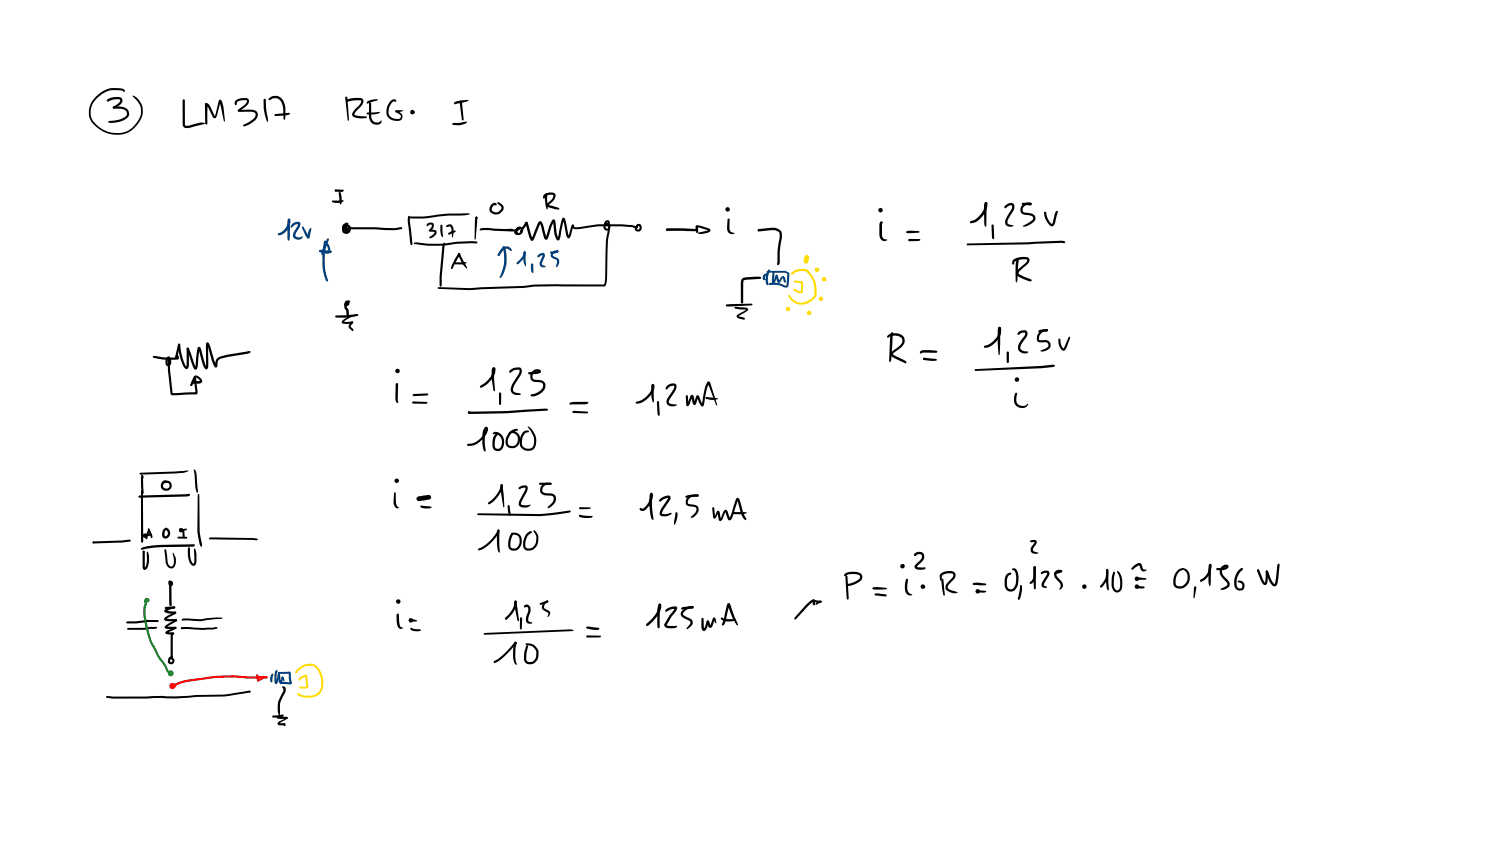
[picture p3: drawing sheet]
<svg xmlns="http://www.w3.org/2000/svg" width="449mm" height="254mm" viewBox="0 0 449 254" stroke-linecap="round" stroke-linejoin="round" font-family="sans-serif">
<g fill="#000">
<path d="M32.1 29.9a4 4 0 0 1 4.4-.4l.1 .1a1.57 1.57 0 0 1-1 2.2l-1.4 .7a.53 .53 0 0 1-.2-.6 .53 .53 0 0 1 .6-.3 2.22 2.22 0 0 0 1.5-1.4l-.3-.4a5.3 5.3 0 0 0-3.3 .6h-.4zM33.9 32l1.8-.1a2.41 2.41 0 0 1 3 2.5l-.2 .6a6.4 6.4 0 0 1-6 1.7v-.3a9 9 0 0 0 5.3-1.5 1.38 1.38 0 0 0 0-1.6 1.38 1.38 0 0 0-1.4-.6l-2.3-.1-.3-.4zM33.8 32.1l.4-.2 .3 .4-.3 .3zM28.8 28.9a7.7 7.7 0 0 1 8.2-2.2l.4 .4-.1 .5-1.1-.5a8 8 0 0 0-8.3 3.8 5.2 5.2 0 0 0 2.2 7.4 7.7 7.7 0 0 0 9.9-.4 5.6 5.6 0 0 0 2.1-6.1l-.9-1.5-1.5-1.5 .2-.2a5.4 5.4 0 0 1 1.2 8.9l-.7 .8a8.6 8.6 0 0 1-11.9-.6 5.8 5.8 0 0 1 .3-8.8zM54.9 29.9l.2-.1 .3 .3 .2 7.5a1.87 1.87 0 0 0 1.8-.1 5.3 5.3 0 0 1 4-.6v.3l-3.7 .9a2.11 2.11 0 0 1-2.7-.1l-.2-.8zM61.9 31l.5 .1 .5 .5 1.6 3.3-.2 .1 1.3-4.8a.45 .45 0 0 1 .5-.3 .45 .45 0 0 1 .4 .4l.5 1.7 .5 4.3-.3 .2-.1-.4-1.3-5.6 .4-.1-1.2 4.5a.57 .57 0 0 1-.5 .6 .57 .57 0 0 1-.7-.4l-1.8-3.5 .3-.2-.2 5.6-.4 .2v-5.4zM61.7 36.8h.3l.1 .4-.4 .1zM61.6 30.9l.2-.1 .3 .4 .1 5.7-.3 .4-.3-.5zM70.7 30.2a3.5 3.5 0 0 1 3.9-.4 2.1 2.1 0 0 1-1.4 2.5l-1.6 1.2-.2-.1v-.5l1.4-1a1.81 1.81 0 0 0 1.3-1.6l-.1-.2a2.91 2.91 0 0 0-3 .7l.1 .4-.4 .3a.86 .86 0 0 1 0-1.3zM71.4 33l3.7-.1a1.79 1.79 0 0 1 2.2 1.1 1.79 1.79 0 0 1-.9 2.2 6.5 6.5 0 0 1-3.3 1.7l-.3-.2 .2-.2 3.2-2 .4-.8v-.7a1.38 1.38 0 0 0-1.5-.5h-3.2a.4 .4 0 0 1-.5-.1 .4 .4 0 0 1 0-.4zM79.2 29.7l.2-.1 .3 .3 .1 2.8 .6 3.4-.1 .5-.5-1.1-.6-2.3zM80.7 29.5l.6-.4a2.87 2.87 0 0 1 4.2 2.6l.1 3.6-.3 .7-.3-.3-.1-3.2a2.74 2.74 0 0 0-2.3-3.1l-.7 .1-1.1 .6-.3-.4z"/>
<path d="M82.4 34.3l4.3-.5 .3 .3-.3 .3-.9 .2-3.2 .2-.2-.1zM104 29.9a8.3 8.3 0 0 1 4.6-.4 1.43 1.43 0 0 1-.2 2.3l-1.7 1.8-.4 .8 1 .3 2.6 .2 .2 .3-.2 .2-1.9 .1-1.6-.3a1.09 1.09 0 0 1-.8-1 1.09 1.09 0 0 1 .6-1l1.1-1.2a1.96 1.96 0 0 0 1-1.8l-2.1-.1-2.1 .5-.3-.4zM103.6 29.1l.3-.1 .3 .3 .5 6.7-.2 .3-.2-.3zM110.2 30.4l1.7-.6 1.3-.1 .2 .2-2.7 1a.33 .33 0 0 1-.5 .1 .33 .33 0 0 1-.1-.4zM110 33.8l3.8-.3 .2 .2-.6 .4-1.3 .2h-1.9l-.2-.1zM110.8 30.8l.2-.1 .3 .3 .1 3.9a1.68 1.68 0 0 0 1 1.7 1.68 1.68 0 0 0 2-.5 1.11 1.11 0 0 1-.4 1.1 1.11 1.11 0 0 1-1.1 .2 2.35 2.35 0 0 1-2.2-2.5zM117.1 30.3a1.19 1.19 0 0 1 1.7-.3v.5l-.7-.1a3.4 3.4 0 0 0-1 4.6 2.4 2.4 0 0 0 3 .4l.1-.8-1-.7a.45 .45 0 0 1-.5-.2 .45 .45 0 0 1 .2-.6l1.4 .9a1.4 1.4 0 0 1 .2 1.8 1.4 1.4 0 0 1-1.8 .4 2.89 2.89 0 0 1-2.5-4.3zM118.6 33.3l.3-.2 .3 .4-.3 .2zM118.7 33.1l2.2 .1-2 .5-.3-.3zM135.7 37l2.1-.2 2-.4 .3 .3-.9 .5-1.5 .4-1.8-.1-.3-.3zM136.3 30.7l2.6-.6 1.4-.1 .2 .1-1.5 .6-1.7 .3a.8 .8 0 0 1-1.2 0zM137.9 30.2l.5 .1 .2 .5 .5 5.1-.3 .2-.3-.2z"/>
<path d="M100.5 56.9l.5 .1-.1 .4-.4-.1zM100.5 56.9l2.3-.1 .3 .4-.5 .3h-1.6l-.5-.1zM101.7 57.7l.4-.1 .3 1.3 .1 1.5-.3 1-.4-1zM163.2 58.4a2.62 2.62 0 0 1 3.4-.1 2.97 2.97 0 0 1-1.8 3l-.5 .4v-.4l3.3 1 .1 .5-1.1-.1-2.6-.8-.3-.5 .7-.6a2.33 2.33 0 0 0 1.6-2.3l-1.8 .1-.6 .3-.4 .7-.3-.3zM163.6 58.1h.5v.3l.2 3.9-.2 .5-.3-.5a9.6 9.6 0 0 1-.2-4.2zM99.6 60.2l3.4-.1a1.19 1.19 0 0 1-1.6 .8l-1.6-.2-.2-.2zM103 67.3l.5-.1 .5 .6-.3 .5-.5-.5h.3l-.1 .9 .1-.3-.5 .1-.3-.4 .4-.4a.83 .83 0 0 1 1.1 .9 .83 .83 0 0 1-1.1 .8 .83 .83 0 0 1-.5-1.3zM103.2 67.2a.69 .69 0 0 1 .7-.5 .69 .69 0 0 1 .6 .6l-.2 .3-.3-.2a1.67 1.67 0 0 0-.7 1.8l.7 .3 .5-.3 .1-1-.5-.1-.2 .7 .8 .1a.7 .7 0 0 1-.5 .7 .7 .7 0 0 1-.8-.3 1.12 1.12 0 0 1 .1-1.6 1.12 1.12 0 0 1 1.5 0 1.12 1.12 0 0 1 .2 1.5l-.8 .8-1 .1a1.18 1.18 0 0 1-.7-1.7zM104.3 68.3l8.3-.2 5.7 .3 1.8-.3 .6 .3-.3 .3-2.1 .3-5.7-.2h-8.1l-.3-.3zM104.3 68.3h.4l.1 .4h-.5zM122.7 65.1l4.7-.2 7-.9h6.3l.2 .2a8.8 8.8 0 0 1-4.7 .4h-1.8l-7.6 .9h-3.9zM122.5 64.8h.4l.1 .2v1.7l.8 6.5-.3 .3-.5-.6-.7-6.1z"/>
<path d="M124.2 72.8l.9-.1 3.2 .4h4.4l4.2-.6 4.6-.2 1.4 .1 .3 .3-.3 .3-6 .1-5.1 .6h-3.7l-3.8-.5zM128.2 67.1l.1-.1a1.05 1.05 0 0 1 1.4-.2 1.05 1.05 0 0 1 .4 1.3l-1 1.2-.1-.4h1a.81 .81 0 0 1 .9 .4 .81 .81 0 0 1-.1 .9l-.5 .6a1.18 1.18 0 0 1-1.5 .6l.1-.4 1.4-1.1 .1-.3-.4-.1a1.02 1.02 0 0 1-1.4-.3l.1-.3a1.37 1.37 0 0 0 .8-1.5h-.8l-.5 .4-.3-.2zM132.2 67.4h.2l.3 .3 .2 3.3a.67 .67 0 0 1-.7-.9zM132.9 73l.3-.2 .3 .3-1 10.4a3.2 3.2 0 0 1-.3 2.5 3.7 3.7 0 0 1-.3-2.8l.7-9zM134 67.6l.4-.2a1.28 1.28 0 0 1 1.4 .3 1.28 1.28 0 0 1 .2 1.3v1.5l-.3 .7-.5-3-.3-.3-1.1 .1zM134.5 69.9l1.9-.8 .3 .3-2 1-.3-.3zM136.4 78.8l3.5-.1-.4 .4-.8 .2h-2.1l-.2-.1zM137.4 76.1l.2-.2 .3 .3-.3 .4-.3-.2zM137.5 76h.4l-.1 .5-.4-.1zM137.5 76l.2-.1 .3 .3 2.1 4-.1 .3-1.4-1.6-.8-1.7zM137.5 76h.5l.1 .3-2.3 4.2-.4 .2-.1-.2 .2-1zM142.7 65h.3l.2 .5h-.5z"/>
<path d="M142.8 65h.3l-.1 .6-.3-.1zM142.6 65.1l.3-.1 .3 .3-.5 6.3-.2 .3-.2-.3zM144.1 68.5l2-.1 8.4 .5 .8-.3 .3-.3a.54 .54 0 0 1 .2 .7 .54 .54 0 0 1-.7 .2l-1.9 .2-6.7-.4-2.4 .1-.3-.3zM147.5 61.2a.76 .76 0 0 1 .8-.4 .76 .76 0 0 1 .6 .8l-.6-.2-.4 .4-.4 .7v.6l.8 .5h.9l1.1-.8 .1-.7-1.3-1.2 .4-.3 1.1 .8 .5 .7-.2 .9-.8 .9a1.86 1.86 0 0 1-2.5 .2 1.86 1.86 0 0 1-.5-2.4zM150.1 68.9l3.3-.3 .7 .4-.2 .2zM155 68.3l.9-.4 .8 .5a1.38 1.38 0 0 1-.6 1.9 1.38 1.38 0 0 1-1.9-.7v-.2a1.17 1.17 0 0 1 1.7-.9v.3h-.5l.2 .1-.5 .3-.2 .4 .7 .2 .6-.4v-.7l-.6-.1-.4 .8 .2 .4a.64 .64 0 0 1-.8-.3 .64 .64 0 0 1 .1-.8zM157.6 66.6h.6v.5l-1.7 2.6a.52 .52 0 0 1-.5-.4 .52 .52 0 0 1 .2-.6zM157.7 66.6h.4l.3 .3 1.4 4.7h-.4l2-4.7a.73 .73 0 0 1 .8-.6 .73 .73 0 0 1 .6 .9l1.1 4-.2 .1 1.6-4.7a.65 .65 0 0 1 .4-.7 .65 .65 0 0 1 .8 .2l.4 3.7 .6 1.7h-.3l1.3-5.5a.54 .54 0 0 1 .2-.6 .54 .54 0 0 1 .6 0l1.4 5.5h-.3l1.1-3.3 .3-.3 .3 .4-1 3.1a.61 .61 0 0 1-.6 .7 .61 .61 0 0 1-.6-.7l-1.1-5 .5-.1-1.4 5.9a.66 .66 0 0 1-.8 .4 .66 .66 0 0 1-.5-.8l-.3-1.3-.5-3.6 .4 .1-.7 1.5-1.2 3.6a.6 .6 0 0 1-.6 .4 .6 .6 0 0 1-.5-.6l-1.3-4.3h.2l-2 4.8-.3 .4-.5-.1-.7-1.6-1-3.6zM171.6 67.4h.3l.2 .5-.4 .1zM171.6 67.4a.57 .57 0 0 1 .7 .7h1.5l6.4-.8 9.2 .2 1.7 .3 .3 .3-.5 .3-4.2-.5h-7.1l-7 .8-.8-.2zM181.6 66.3a.82 .82 0 0 1 1.3 .5 .82 .82 0 0 1-1 .9l-.1-.2 .4-.3 .1-.6-.6 .9 .1 1 .6-.1 .1-.6-.2-.2a.36 .36 0 0 1-.6-.4 .36 .36 0 0 1 .6-.2 1.12 1.12 0 0 1 .8 1.4 1.12 1.12 0 0 1-1.4 .7 1.12 1.12 0 0 1-.7-1.4zM181.9 67.2l.4 .1v.4l-.5-.1z"/>
<path d="M191 67.3l.4-.2a1.1 1.1 0 0 1 1.2 1 1.1 1.1 0 0 1-.9 1.2 1.1 1.1 0 0 1-1.3-.7l.7-.8 .3 .3-.4 .6 .5 .1 .3-.2-.1-.7h-1zM199.9 68.6l.6 .1-.1 .5-.5-.1zM199.9 68.7l1.2-.3 3.8 .1 4.2 .2-.1 .2-.3-1 .3-.2 .3 .2 .2 1.1-.4 .4-8.9-.1-.3-.1zM208.8 67.7l1-.1 2.6 .8a.67 .67 0 0 1 .7 .7 .67 .67 0 0 1-.7 .7l-2.8 .4-.2-.2 .2-.3 2.9-.7 .1 .2-3.4-1 .1-.2 .1 1.6-.3 .2-.3-.2zM208.8 67.7h.4l.1 .3v1.8a.65 .65 0 0 1-.6-1zM218.3 65.6h.5l.1 .2 .1 3.4 .3 .4 1.1 .4a1.56 1.56 0 0 1-1.8-.1 1.56 1.56 0 0 1-.5-1.7zM131.4 86.2l9.3 .2 16.1-.6 3.5-.5h20.9l.3-1.9 .3-11.1 .6-4.9-.1 .3a.36 .36 0 0 1-.4-.5 .36 .36 0 0 1 .5-.2l.5 .3 .1 1.1-.6 3.9-.3 10.3a4.4 4.4 0 0 1-.6 3.2l-21.2 .1-3.5 .5-16.2 .6-9-.4-.3-.1z"/>
<circle cx="104.5" cy="68.5" r=".29"/>
<circle cx="157.9" cy="66.9" r=".36"/>
<circle cx="200.2" cy="68.9" r=".4"/>
</g>
<g fill="#000">
<path d="M123.5 33.3l.3-.1 .6 .4-.7 .3-.3-.3z" fill-rule="evenodd"/>
<path d="M103.6 68.6l.2 .2-.2 .2-.1-.2z" fill-rule="evenodd"/>
<path d="M103.6 68.6v.4l-.2-.2z" fill-rule="evenodd"/>
<path d="M103.4 68.8l.2-.2 .3 .2-.3 .2z" fill-rule="evenodd"/>
<path d="M218 62.9l.3-.2 .4 .2-.4 .4z" fill-rule="evenodd"/>
<circle cx="123.7" cy="33.6" r=".71"/>
<circle cx="123.7" cy="33.6" r=".32"/>
<circle cx="103.7" cy="68.7" r=".71"/>
<circle cx="218.3" cy="62.8" r=".71"/>
<circle cx="218.3" cy="62.9" r=".37"/>
</g>
<g fill="#004080">
<path d="M151 74.2l.2-.1a2.98 2.98 0 0 1 .7 2.6 8.8 8.8 0 0 1-1.8 6.7l-.3-.2 .1-.3a11.4 11.4 0 0 0 .9-8.5z"/>
<path d="M150.3 74.7a1.79 1.79 0 0 1 3.1 0l.2 .3-.3 .3-1.2-.7a2.1 2.1 0 0 0-1.9 1.4l-.4 .7h-.5l.1-.5z"/>
<path d="M150.9 73.9h.5v.4l-1.6 2.4h-.5v-.4z"/>
<path d="M157.1 75.4h.5l.1 .3v4.2a4.4 4.4 0 0 1-.7-3.9z"/>
<path d="M157.1 75.4a.6 .6 0 0 1 .7 .4 .6 .6 0 0 1-.2 .7l-1.3 1.9-.8 .8h-.5v-.5l.8-.7a2.85 2.85 0 0 0 1.2-2.3z"/>
<path d="M159.3 79.1l.3-.1 .4 .3-.1 2.5a.77 .77 0 0 1-.6-1.2z"/>
<path d="M161.2 76.6l.4-.3a1 1 0 0 1 1-.5 1 1 0 0 1 .9 .7l-1 2.4 .2 .6 1 .4-.6 .3-.8-.2-.5-.8 1-2.7-1.3 .7-.4-.3z"/>
<path d="M165.7 75.6l.9-.5a.52 .52 0 0 1 .6-.1 .52 .52 0 0 1 .2 .6l-1 .2-.6 .7 .3 .3 .9 .5a1.37 1.37 0 0 1 .6 1.9l-.6 1-.3-.3 .3-1.8-.9-.5a1.09 1.09 0 0 1-.9-.9 1.09 1.09 0 0 1 .5-1.1z"/>
<path d="M165.1 75.5l2.1-.5 .3 .4-.4 .4-1.1 .2h-.9z"/>
<circle cx="167.2" cy="75.4" r=".32"/>
</g>
<g fill="#000">
<path d="M264 66.6l.5-.2 .3 .3-.3 .4 .1-.1v3.5l.2 .8 .6 .4a.38 .38 0 0 1 .4 0 .38 .38 0 0 1 .2 .4 1.55 1.55 0 0 1-1.6-.1 1.55 1.55 0 0 1-.6-1.6v-2.8zM271.9 69.4l1.3-.2 2.4 .1 .2 .2-.2 .3-3.5 .1-.2-.1zM272.5 71.8l3.3-.1 .3 .2-.7 .4-2.7 .1-.2-.2zM290 73.1l18.4-.4 9.9-.5a.88 .88 0 0 1 1.1 .6l-11 .5-18.2 .3-.2-.1zM295.5 60.7l.4-.1a3.4 3.4 0 0 1-.8 3.7l-1.4 1.6a3.8 3.8 0 0 1-2.4 1.1l-.3-.1v-.5l.9-.3a6 6 0 0 0 3.5-5l.2 .2zM295.4 60.7l.4-.1 .3 .4-.3 .3 .2-.1-.1 6.5-.3 .3-.4-.9-.1-4 .1-1.8zM297.5 67.4l.2-.1 .4 .3 .1 3.8-.3 .3-.4-.6zM301.5 61.7a1.65 1.65 0 0 1 2.7-.3v1.3l-1.7 2.9-.3 1 .2 .6 1.6 .5a1.86 1.86 0 0 1-2.1-.1 1.83 1.83 0 0 1 0-2.3l1.6-2.6 .1-.7a.47 .47 0 0 0-.3-.5 .47 .47 0 0 0-.6 .2l-.5 .3a.48 .48 0 0 1-.5 .3 .48 .48 0 0 1-.4-.3zM303.9 77.9a4.7 4.7 0 0 1 4.8-.4 1.36 1.36 0 0 1-.5 1.7l-2.4 2.1-.3 .7 1.6 .9 2.3 1v.4l-.3 .1a8.6 8.6 0 0 1-3.8-1.6 1.29 1.29 0 0 1 .1-2l2.4-2 .3-.9a4.5 4.5 0 0 0-3.9 .8l-.1 .6h-.4l-.1-.8zM305 77.8h.5l.1 .2-.3 3.3a6.1 6.1 0 0 1-.3 3.3h-.3v-.4l-.1-3.5zM306.6 60.9h2.5l-.2 .2 .1 .3a1.54 1.54 0 0 0-1.8 .4 1.54 1.54 0 0 0-.2 1.8l2.1 .4a1.48 1.48 0 0 1 1.4 .9 1.48 1.48 0 0 1-.4 1.6 4 4 0 0 1-3.2 1.5l-.1-.3 .7-.3a4.5 4.5 0 0 0 2.3-1.7l.1-.4-.3-.5-1.7-.3a1.77 1.77 0 0 1-1.9-1.5 1.77 1.77 0 0 1 1.3-2 1.37 1.37 0 0 1 2.2 .3l-.4 .3-2.3-.2-.3-.3zM313.2 63.5h.5l.2 1.1a4.6 4.6 0 0 0 1.6 2.6l1-3.3 .5-.7a.84 .84 0 0 1 0 1.3l-.5 2.1a1.06 1.06 0 0 1-.7 1.2 1.06 1.06 0 0 1-1.3-.6l-1.1-2z"/>
<path d="M299.5 98.1l.3-.1 .4 .4-.2 .3 .1-.1-.2 7.7-.2 .2-.2-.2-.2-3.2v-3.7zM305.5 99.6a1.61 1.61 0 0 1 2.7 .1l-.2 1.1-1.7 2.5-.2 .9a1.23 1.23 0 0 0 1.6 1.2l.7 .1a1.3 1.3 0 0 1-1.9 .3 1.82 1.82 0 0 1-.8-2.9l1.6-2.3 .2-.6-.1-.3-.9 .1-1 .6-.3-.3zM311.6 99.1l2.4-.4 .3 .4-.3 .3-2 .2 .1-.2-.3 .4-.4-.4zM311.8 99.6l1.1-.8a1.09 1.09 0 0 1 1.4 .2l-.3 .4-1.2 .2a1.67 1.67 0 0 0-.9 2.4h1.8a1.52 1.52 0 0 1 1.4 1 1.52 1.52 0 0 1-.5 1.7 2.24 2.24 0 0 1-2.5 .5l1.8-.8 .6-.7-.1-.5-.3-.4-1.5-.2a1.29 1.29 0 0 1-1.5-.4 1.29 1.29 0 0 1 0-1.5zM45.9 106.8l3.9 .4h3.4l-.2 .2v-.4l.2 .1-.3 .2-.3-.3 .4-.5a.67 .67 0 0 1 .7 .6 .67 .67 0 0 1-.6 .7h-4.3l-2.7-.5-.3-.3zM50.1 107.1l.1-.1a.42 .42 0 0 1 .5-.1 .42 .42 0 0 1 .2 .5l-.4 .1-.2 .6 .1 1.1 .3-.2v-.8l-.5-.6 .4-.3a1.3 1.3 0 0 1 .8 1.4 1.3 1.3 0 0 1-1.2 1.1 1.87 1.87 0 0 1-.1-2.7zM50.3 107.3a.49 .49 0 0 1 .6 .2 .49 .49 0 0 1 0 .5l.1 3.1 .8 6.9-.1-.1 7.2-.3-.3 .2-.4-4.4 .3-.3 .4 .6 .4 3.7-.2 .8-5.9 .3-1.9-.1-.9-7.3zM53.5 103.2l.2-.2 .4 .4-.9 3.7-.3 .2-.3-.4zM53.5 103.1l.5 .2a12.9 12.9 0 0 0 2 6.7l-.2 .1 .2-5.5 .3-.3 .4 .3v4.6a1.01 1.01 0 0 1-1 1.4 5.1 5.1 0 0 1-1.7-3.4l-.4-2zM56.1 104.3l.5 .1-.1 .5-.4-.1zM56.1 104.4l.5-.1 .2 .5 2 5.5h-.3l.7-5.6a.59 .59 0 0 1 .6-.7 .59 .59 0 0 1 .5 .8l1.2 4.2 .5 1.1h-.3l.1-6.6 .2-.7h.5v6.7a.73 .73 0 0 1-.1 1 .73 .73 0 0 1-1 0l-.6-1.3-1.3-4.6h.4l-.6 5.4a.71 .71 0 0 1-.7 .9 .71 .71 0 0 1-.7-.9l-1.9-5.4zM58.2 112.8l.9-.1 1.1 .7a.8 .8 0 0 1 .4 .9 .8 .8 0 0 1-.8 .6h-2.3v-.2l.3-.3 2.2-.2-.5-.6-.8-.4-1.1 2.4-.4 .1-.1-.3z"/>
<path d="M57.5 114.5l3-.5a.64 .64 0 0 1 0 .8 .64 .64 0 0 1-.7 .2h-2l-.3-.1zM58.2 113.2l.3-.1 .3 .3-.5 .9a1.5 1.5 0 0 1-1.1 1.4v-.6zM62 102.8l.6 .1 .5 1.1 1.1 3.9 .7 1.7-.4 .1 .3-1.8 1-.9 2.4-.6 6.9-1.1-.2 .6-.9 .2-5.6 .9-2.3 .6-.7 .7-.2 1.3a.51 .51 0 0 1-.4 .6 .51 .51 0 0 1-.6-.4l-2.3-6.8zM118.7 115.2l.4-.3 .3 .5-.1 4.2 .2 1.1-.2 .2-.5-.4-.2-.9zM123.9 118.2l4.3-.2 .3 .3-.3 .3-4.1 .2-.2-.1zM147.8 110.3l.5-.2a2.29 2.29 0 0 1-.3 2.8l-2 2.4-1.6 1-.4-.1 .1-.5 1.1-.7a5.3 5.3 0 0 0 2.7-4.4l.4 .2-.1 2.7 .3 3.6-.2 .3-.3-.2-.5-3.6v-2.7zM149.8 117.8h.4l.1 .2v3.1l-.3 .4-.3-.4zM152.9 111.1a3 3 0 0 1 3.4-.6l.2 .8-.1 .8-2 3.2a1.8 1.8 0 0 0-.4 2l.4 .3 1.6 .3 .2 .3-.1 .2-1.1 .1a1.85 1.85 0 0 1-1.7-1.1 1.85 1.85 0 0 1 .3-2l2.1-3.5v-1a2.93 2.93 0 0 0-2.3 .7l-.4 .2a.41 .41 0 0 1-.3-.3 .41 .41 0 0 1 .2-.4zM158.5 111.7l3.2-.5-.1 .3-.2-.1a1.34 1.34 0 0 0-1.6 .8 1.34 1.34 0 0 0 .7 1.7l2.4 .4a1.86 1.86 0 0 1 .1 2.9 4.7 4.7 0 0 1-3.6 1.6h-.2v-.5a3.7 3.7 0 0 0 3.7-2.7l-.5-.8-1.5-.2a1.93 1.93 0 0 1-1.9-2.1 1.93 1.93 0 0 1 2.1-1.8 .72 .72 0 0 1 1.1 .5 .72 .72 0 0 1-.8 .9l-2.7 .2-.2-.1zM195.6 115.2h.5l.1 .3-.2 .3 .1-.1v4.9h-.3a8.9 8.9 0 0 1-.4-4.8zM200.1 115.7a1.71 1.71 0 0 1 2.8-.1l-.2 1.2-2.1 3.7 .1 .3 .4 .3 2 .3-.8 .4-.9 .1a1.47 1.47 0 0 1-1.4-.9 1.47 1.47 0 0 1 .3-1.6l1.7-2.7 .2-.9-.2-.1-.9 .1-1.2 1-.3-.4zM205.8 118.6l.2-.1 .3 .3 .2 2.6-.4-.2 1.2-2.7a.53 .53 0 0 1 .6 0 .53 .53 0 0 1 .2 .6l.4 1.8h-.3l.6-2 .4-.4 .5 .3 1.1 2.5-.3 .1 1-5.2 .6-1.6 .7-.2 2.3 7.1h-.3l-2.5-6.5h.4l-.8 2.3-.8 4.1a.6 .6 0 0 1-.6 .5 .6 .6 0 0 1-.5-.7l-.9-2.1h.3l-.5 1.6a.58 .58 0 0 1-.5 .8 .58 .58 0 0 1-.6-.6l-.4-1.9 .3 .1-1 2.4a.44 .44 0 0 1-.4 .3 .44 .44 0 0 1-.5-.4z"/>
<path d="M211.7 119.1l2.6 .2 1.1 .3a5.2 5.2 0 0 1-3.5 0l-.3-.3zM266.2 100.7l.4-.3a3.4 3.4 0 0 1 4.7 1.1 2.97 2.97 0 0 1-1.9 3.4l-1.5 1-.1 .4 3.5 1.7 .5 .4v.5h-.4l-3.8-1.9a.98 .98 0 0 1-.1-1.6l1.9-1.3a1.89 1.89 0 0 0 1-2.7 3.5 3.5 0 0 0-3.4-.5l-.6 .4-.3-.3zM267.4 99.7h.4l.2 .3-.6 7.7-.5 .9-.2-.8 .3-6.4zM276.1 105.3l.8-.3h1.7l2.3 .2 .3 .3-.3 .3-4.4-.1-.3 .4-.3-.3zM277 107.4l3.7 .2 .3 .3-.3 .3h-.6l-2.8-.2-.3-.2zM277 107.4h.5v.4l-.5 .1zM292.4 110.8l23.7-1.4 .3 .3-.3 .3-3.8 .4-19.7 .8zM299.5 98.1h.5a4 4 0 0 1-1.7 4.8l-2.1 1.3h-1v-.5a5 5 0 0 0 4.3-5.1zM302 105.5l.3-.1 .3 .3v2.9l-.3 .3-.3-.5zM304.5 118l.5-.2-.1 .9a2.03 2.03 0 0 0 .7 2.7 2.03 2.03 0 0 0 2.7-.4 1.36 1.36 0 0 1-1.3 1.3 2.6 2.6 0 0 1-2.5-1 2.6 2.6 0 0 1-.2-2.7zM317.5 101.6h.5l.3 1.8 .7 1.1 1.5-3.2 .3-.4 .2 .3-1.3 3.4a.88 .88 0 0 1-.9 .6 .88 .88 0 0 1-.8-.8l-.5-1.4zM123.7 120.5h4.3l.2 .3-.6 .3-3.7-.1-.3-.3z"/>
<path d="M140.2 133.2a6.2 6.2 0 0 0 5.4-3.9l.1-.7h.3l-.4 .8-.2 1v2.6l.3 2.2-.3 .2-.3-.3a10.3 10.3 0 0 1-.4-4.7l.5-1.9a.65 .65 0 0 1 .9-.4 .65 .65 0 0 1 .2 1 6.7 6.7 0 0 1-5.9 4.6l-.2-.1zM140.4 123.5l1-.1a241 241 0 0 0 22.3-.9l.5 .1 .1 .5-6.2 .4a152.1 152.1 0 0 1-16.7 .6h-.8zM140.5 123.5l.5-.1-.1 .6h-.5zM140.4 123.5l.6 .1-.1 .4-.5-.1zM147.9 129.8a2.18 2.18 0 0 1 3.2 1.7 2.8 2.8 0 0 1-1.4 3.7 1.66 1.66 0 0 1-2-2l.1-1.4a2.84 2.84 0 0 1 1.3-2l.3 .3-.5 .7a4.1 4.1 0 0 0-.2 3.6l.2 .1a1.2 1.2 0 0 0 1.2-.2 1.2 1.2 0 0 0 .4-1.2 2.12 2.12 0 0 0-2.4-2.9l-.3-.2zM152.9 129.5l1.2-.8a.9 .9 0 0 1 1.3 .2l-.1 .2a3 3 0 0 0-2.6 4.5h.2a1.71 1.71 0 0 0 2.4-1.6v-.5a1.71 1.71 0 0 0-2.3-1.5l-.2 .2a.98 .98 0 0 1 .4-1 .98 .98 0 0 1 1.1 .1 2.68 2.68 0 0 1 1.8 2.4 2.68 2.68 0 0 1-1.6 2.6 2.07 2.07 0 0 1-2.4-.5 2.07 2.07 0 0 1-.3-2.5zM158.3 128l.1-.1 .4 .2a5.2 5.2 0 0 1 2 5.1 2.48 2.48 0 0 1-3 1.9 2.48 2.48 0 0 1-1.9-2.9 2.97 2.97 0 0 1 1.9-3.1h.6l.3 .3-.3 .2-.5 .1a2.7 2.7 0 0 0-1.3 2.5v.4a1.89 1.89 0 0 0 .9 1.8 1.89 1.89 0 0 0 2-.1l.3-.2a4.2 4.2 0 0 0 .1-3.6zM171 120.8l.9-.3h4.3l.3 .3-.7 .4-4.7 .1-.3-.2zM171.8 123.3l4.3 .1 .3 .3-.3 .3-4.1-.1-.3-.4zM195.6 115.2a.68 .68 0 0 1 .7 .3 .68 .68 0 0 1 0 .8 6.8 6.8 0 0 1-5.3 4.8l-.2-.1-.1-.5a5.9 5.9 0 0 0 4.9-4.7l.1 .1-.2-.4zM197.1 120.4l.3-.1 .3 .3 .2 3.8-.3 .3-.4-.6zM41.6 148.7l15.1-.6 .3 .3-.3 .4-1 .1-13.9 .4-.2-.1z"/>
<path d="M41.9 141.9l14.5-.8 .1 .1-1.4 .6-2.3 .2-10.7 .3h-.2zM42.4 142.6h.5l.1 .8-.4-.1zM42.5 142.5l.4 .1-.1 .5-.4-.1zM42.4 147h.2l.3 .3 .1 15.1-.4 .3-.3-.3zM42.4 142.7l.2-.2 .3 .3 .2 5-.3 .3-.3-.3-.1-1.1zM44.4 158.5l.4 .1 .8 1.7 .1 .9-.2 .2-1.2-2.6zM44.4 158.9l.3-.1 .3 .3-.8 2.4-.3 .2a1.57 1.57 0 0 1 .1-1.9zM48.7 144.4l.5-.3a.67 .67 0 0 1 .9 .6h-.7l-.3 .3-.2 .7 .2 .5 .3 .2 .8 .1 .7-.7a.97 .97 0 0 0-.6-1 .97 .97 0 0 0-1.1 .2l-.3-.4a1.53 1.53 0 0 1 2.1 0 1.53 1.53 0 0 1 .2 2.1 1.53 1.53 0 0 1-2.1 .4l-.3-.2a1.63 1.63 0 0 1-.1-2.5zM49.1 158.7l.5-.3h.3l.1 .3-.5 .7-.2 1.1 .4 .3 .5-.3a1.21 1.21 0 0 0-.5-1.7l-.2-.3a.8 .8 0 0 1 .9-.1 .8 .8 0 0 1 .5 .7 1.46 1.46 0 0 1-.1 1.9 1.46 1.46 0 0 1-1.9 .2 2.36 2.36 0 0 1 .2-2.5zM54.3 158.7l1.5-.2 .3 .3-.2 .2-1.5 .3-.3-.3zM54.8 159l.3-.1 .2 .2 .1 2-.2 .3-.4-.7zM58.1 140.9l.2-.1 .3 .2 .3 1.1 .5 5.5-.2 .2a8.4 8.4 0 0 1-.8-4.6z"/>
<path d="M59.3 148.3l.2-.2 .3 .2 .1 10.9 .7 3.9v.7l-.3 .2a10 10 0 0 1-1.1-4.5zM118.2 147.8l.2-.2 .3 .1 .1 3.3 .5 1 .4 .2a.9 .9 0 0 1-1 .2 .9 .9 0 0 1-.5-.9l-.2-1zM125.5 149.3l2.3-.2 .3 .3-.8 .4h-1.6l-.2-.1zM126.2 151.7l2.7 .1 .6 .4a3.3 3.3 0 0 1-3.4-.3zM143.2 154l18.6 .2 9-1.1 .4 .3-.3 .3-2.8 .4-6.3 .7-18.4-.3-.3-.3zM150.2 145.3a.59 .59 0 0 1 .6 .3 .59 .59 0 0 1-.1 .7 9 9 0 0 1-3.9 4.9l-.5-.3a11.7 11.7 0 0 0 3.5-4zM149.3 158.9l.2-.1 .3 .3v4.5l.2 2-.2 .1-.3-.2a17.5 17.5 0 0 1-.3-6.4zM150.2 145.3h.5l.1 .2 .5 6.4-.2 .3-.9-5.1zM152.4 151.5l.2-.1 .3 .3 .3 2.9-.1 .1-.6-.7zM155.7 146.1l.3-.2a1.45 1.45 0 0 1 2.3 .2l-.3 1.4-1.6 3.1a.52 .52 0 0 0-.1 .6 .52 .52 0 0 0 .5 .3h1.2l1-.2a.93 .93 0 0 1-1.2 .9h-1a1.22 1.22 0 0 1-1.1-.7 1.22 1.22 0 0 1 .1-1.3l1.5-2.7 .3-1.1-.8-.1-1 .4-.3-.3zM158 160l.4-.3a.69 .69 0 0 1 1.2-.1l-.3 .3-.2-.1h.2a3.6 3.6 0 0 0-1.4 4.5l.2 .1a2.13 2.13 0 0 0 2.6-1.7l.2-1.7-.9-1.7 .2-.3 1.2 1.5v1.9a2.66 2.66 0 0 1-4.1 2.2 4.4 4.4 0 0 1 .7-4.6zM161.7 144.9l3.4-.1 .4 .3-.4 .3h-3.1l-.3-.3z"/>
<path d="M162.6 145.5l1.2-.7a1.46 1.46 0 0 1 1.7 .3 1.52 1.52 0 0 1-1.7 .3h-.1a1.24 1.24 0 0 0-1.1 1.2 1.24 1.24 0 0 0 1 1.3l1.6 .1a1.7 1.7 0 0 1 1.6 1.1 1.7 1.7 0 0 1-.5 1.9l-1.3 1.2-.6 .2v-.5l1.4-1.3a1.3 1.3 0 0 0 .1-1.7l-1.5-.3a1.83 1.83 0 0 1-2.2-.8 1.83 1.83 0 0 1 .4-2.3zM173.8 152.2h2.7l.8 .1-.8 .4h-2.5l-.3-.3zM173.7 154.4l3.8 .3 .3 .2a4.8 4.8 0 0 1-3.3 .3l-.7-.3zM195.1 147.9a.6 .6 0 0 1 .7 .2 .6 .6 0 0 1 0 .7 5.4 5.4 0 0 1-3 4.4h-.5a.51 .51 0 0 1-.3-.4 .51 .51 0 0 1 .1-.5l.7 .2a4.9 4.9 0 0 0 2.3-4.2l.3 .2 .3-.1a22.5 22.5 0 0 0 .3 6.9v.3a.32 .32 0 0 1-.4 .3 .32 .32 0 0 1-.2-.4 20.3 20.3 0 0 1-.5-7.3zM197.8 149.9l.4-.4a2.49 2.49 0 0 1 2.8-.7v1l-2.1 3.2-.3 1.1a3.8 3.8 0 0 0 2.6-.3l.3 .2a2.57 2.57 0 0 1-3.6 .3l.4-1.6 2.2-3.4-1.4 .4-1.1 .7-.3-.3zM202.7 153.7l.2-.1a2.1 2.1 0 0 1 .1 2.1l-.7 1.7-.1-.2v-1zM205.7 148.7l1-.3 2.6-.1 .3 .3-.3 .3-3.5 .4-.3-.3zM206.4 149a3.2 3.2 0 0 1 3-.7l.2 .3-.4 .3a2.03 2.03 0 0 0-2.8 2.1l1.8 .4a1.52 1.52 0 0 1 1.3 .9 1.52 1.52 0 0 1-.3 1.6 2.66 2.66 0 0 1-1.8 1.4l-.3-.2 1.8-1.9-.1-.8-.5-.4a3.3 3.3 0 0 1-2.5-.7 2.1 2.1 0 0 1 .6-2.3zM213.7 152.2l.2-.1 .3 .3 .3 2.7-.2-.1 .5-1.2a.58 .58 0 0 1 .7-.6 .58 .58 0 0 1 .4 .8l.3 1.8-.2-.1 1-2.3a.63 .63 0 0 1 .7-.5 .63 .63 0 0 1 .6 .6l.7 2-.2-.1 1.9-5.6a.58 .58 0 0 1 .6-.5 .58 .58 0 0 1 .5 .6l1 3.4 1.1 2.3-.1 .3a1.46 1.46 0 0 1-1.4-1.5l-1.4-4.5h.4l-1.9 5.5a.65 .65 0 0 1-.5 .6 .65 .65 0 0 1-.7-.3l-.6-2.2-1 2.2-.4 .5h-.5l-.2-.3-.4-2.2h.3l-.6 1.3a.5 .5 0 0 1-.5 .5 .5 .5 0 0 1-.5-.4zM219.8 153.6h3a.92 .92 0 0 1 1.2 .2l-1.2 .4h-2.8l-.3-.3zM27.8 162.5l11.1-.7 .3 .3-.2 .3-2.4 .3-8.6 .3-.2-.1zM42.4 164.3l2.1-.5 3.7-.4 9.9-.2 .4 .3-.6 .4-11.2 .3-4.2 .7-.3-.3z"/>
<path d="M42.9 165.2h.4v.5h-.4zM42.9 165.2h.4l.1 .3v4.8a2.7 2.7 0 0 0 .7-2.3l-.1-2.4 .2-.2 .2 .2a7.8 7.8 0 0 1 .2 3.7 1.39 1.39 0 0 1-1.4 1.6l-.4-1zM43.5 160.3l.5-.2a1.03 1.03 0 0 1 1.5 .3l-1.9 .5-.3-.4zM49.4 164.8l.5 .1 .5 4.1 .4 .7 .5 .2 .5-.2 .3-.9v-1.3l-.3-1.6h.2a3.8 3.8 0 0 1 .7 2.9 1.48 1.48 0 0 1-1.3 1.7 1.48 1.48 0 0 1-1.6-1.5zM50.7 174.2h.4v.5h-.4zM50.7 174.2l.5 .1 .2 .6-.2 .1v-.1v.4l.1 .2 .2-.1 .1 6-.4 .4-.4-.3v-.7v-5.5a.55 .55 0 0 1 .6-.5 .55 .55 0 0 1 .4 .8 .55 .55 0 0 1-.9 0l-.4-.5a.7 .7 0 0 1 .5-.9 .7 .7 0 0 1 .9 .6 .7 .7 0 0 1-.8 .7l-.4-.5zM53.3 161h2.6l.3 .3-.3 .2h-2.4l-.3-.3zM56.4 164.2l.3-.1 .3 .3v1.9a2.67 2.67 0 0 0 1.1 2.7l.2-.8-.1-3.4 .2-.3 .2 .2 .3 1.3v1.7a1.52 1.52 0 0 1-.8 2 2.32 2.32 0 0 1-1.7-2.5zM62.9 161.2l12.9 .1 1.2 .2 .4 .3-.5 .2-14-.2-.2-.3zM143.6 164.5a11 11 0 0 0 5.7-5.6h.4l.1 .2a11.3 11.3 0 0 1-6 6l-.4-.3zM153.4 159.9l.3-.2 .3 .3-.4 .8a3.4 3.4 0 0 0-.2 3.5l.2 .1a1.74 1.74 0 0 0 2.3-1.8l-.1-1.2a1.74 1.74 0 0 0-2.1-1.1l-.2 .1-.3-.2a2.01 2.01 0 0 1 2.1-.2 2.01 2.01 0 0 1 1.2 1.7 2.58 2.58 0 0 1-3.1 3.4 1.53 1.53 0 0 1-1-1.7l.2-1.8zM244 180l2.2 .1 .2 .3-.3 .3-2-.2-.3-.3z"/>
<path d="M253.4 172.1a5.3 5.3 0 0 1 4.7-.2l.5 .7a1.49 1.49 0 0 1-.6 1.7 4.8 4.8 0 0 1-4 1.3l-.1-.2 .3-.3a6 6 0 0 0 3.7-1.7v-.6a1.41 1.41 0 0 0-1.6-.7l-1.7 .1-1.1 .6-.3-.3zM253.7 172.6l.2-.1 .3 .3 .4 6.7-.3 .3-.3-.3zM261.7 176.2l1.9-.1 2.3 .2 .2 .2-.3 .2-3.6 .1-.4-.1zM262.4 178.1l.9-.2 2.4 .3 .3 .3-.3 .4-3.1-.3-.2-.1zM271.8 173.6l.5 .1 .1 .2-.2 .9a2.9 2.9 0 0 0 .5 3.1l1 .5a1.61 1.61 0 0 1-1.7-.3 1.61 1.61 0 0 1-.6-1.6l.1-1.6zM274.3 166.1a1.62 1.62 0 0 1 2.2-.5 1.62 1.62 0 0 1 .5 2.3l-2 2.1 2.4 .1 .3 .3-.8 .4h-1.5a.9 .9 0 0 1-1-.4 .9 .9 0 0 1 .2-1.1l1.2-1.1a1.37 1.37 0 0 0 .6-1.8l-.9-.2-1 .5-.4-.3zM274.2 166.1l.6 .1-.1 .4-.5-.1zM282.2 172.1a3 3 0 0 1 4.3-.1 1.84 1.84 0 0 1-.7 2.1l-1.3 1.4a.71 .71 0 0 0-.1 1l2.9 1.2a3.5 3.5 0 0 1-3.5-.8l-.2-.6 .2-.9 2-2.4 .2-.6-.2-.3a3.7 3.7 0 0 0-3.1 .4l-.2 1.4-.3 .2-.2-.2-.1-1.2zM282.4 173.6l.3-.1 .3 .3 .4 4.7-.2 .2-.2-.2-.4-1.9zM291.8 174.9l1.5-.2 2.3 .3 .3 .3-.3 .2-3.5-.1h-.3zM293.1 177.1h2l.7 .3-.6 .3h-1.8l-.4-.4zM303.6 170.6a1.07 1.07 0 0 1 1.6 .9 7.3 7.3 0 0 1-.1 4.4 1.91 1.91 0 0 1-2.2 1.5 1.91 1.91 0 0 1-1.6-2.1v-.9a2.33 2.33 0 0 1 1.2-2.5l.6-.2 .3 .3-.9 .6-.3 .5-.2 2.2a1.17 1.17 0 0 0 .8 1.4 1.17 1.17 0 0 0 1.5-.7l.2-.5a6.7 6.7 0 0 0 .1-3.8l-.4-.5-.7-.4z"/>
<path d="M306 175.5h.4l.1 .2v1.8a3.4 3.4 0 0 1-.9 2.4l-.3-.3zM310.1 169.9a.45 .45 0 0 1 .5 .1 .45 .45 0 0 1 .1 .5 4.6 4.6 0 0 1-1 4.4l-.8 .1 .1-.5a2.03 2.03 0 0 0 1.1-1.9zM309 162.1l.8-.2a.89 .89 0 0 1 1.2 .4 .89 .89 0 0 1-.4 1.2l-.7 .9-.1 .7 1.7 .7-1 .3a1.28 1.28 0 0 1-1.2-.6 1.28 1.28 0 0 1 .1-1.5l1-1.4h-1.1h-.2zM310 170l.3-.2 .4 .3v6.3l-.3 .3-.3-.2zM312.3 171.6a1.57 1.57 0 0 1 2.5 .1l-.2 1-1.5 2.6v.3l1 .5a1.05 1.05 0 0 1-1.5-.1 1.05 1.05 0 0 1 0-1.4l1.5-2.8h-.6l-1 .4-.3-.3zM316.3 171.6l1.8-.5-.1 .1 .3-.2 .3 .3-.3 .4-1.9 .5-.3-.3zM316.6 171.2a1.44 1.44 0 0 1 2 .1l-.3 .3-.3-.1 .1 .1h-.9l-.3 .7 .3 .7 1.2 1.4a1.53 1.53 0 0 1-.5 2.5l-.2-.2 .4-.8v-.7l-1.4-1.6a1.62 1.62 0 0 1-.1-2.4zM331.9 170.7l.2-.1a2.06 2.06 0 0 1 .3 2.3 5.8 5.8 0 0 1-2.1 3.3l-.4-.3 .4-.3h-.2a5.6 5.6 0 0 0 1.8-4.9zM331.9 170.7h.4l.1 .3 .2 5.7a.27 .27 0 0 1-.3 .3 .27 .27 0 0 1-.2-.4l-.3-1.8zM333.9 171.6l.3-.2 .3 .3-.3 1.5-.1 2.3a1.18 1.18 0 0 0 1.2 1.5l.5-.5a6.4 6.4 0 0 0-.5-4.6l-.2-.5 .2-.1 .3 .1a5.8 5.8 0 0 1 .8 5.3 1.5 1.5 0 0 1-1.7 .9 1.5 1.5 0 0 1-1.2-1.5v-2.7zM339.9 169.9a2.04 2.04 0 0 1 2.3-.9l.7 1.7 1.1 .2a1.02 1.02 0 0 1-1.1 .5 1.02 1.02 0 0 1-.8-.8l-.4-1.1-2.1 1.4-.3-.3zM341 173.2l2.7 .2 .2 .2-.2 .2h-2.6l-.3-.3z"/>
<path d="M340.8 175.8h1.5a.6 .6 0 0 1 1 .5l-2.3 .1-.3-.4zM353.3 171l.8-.5 .8-.1-.1 .5-.5 .2a3.5 3.5 0 0 0-1.3 4.5l.3 .2a2.7 2.7 0 0 0 2.9-2 2.7 2.7 0 0 0-1.5-3.2 1.6 1.6 0 0 1 2.1 1.6 3.1 3.1 0 0 1-.7 3.4 3.1 3.1 0 0 1-3.5 .6 2.43 2.43 0 0 1-.5-3l.4-1.1zM358.3 175.9h.5l.1 .3-.7 3.2-.2-.2zM362.7 169.2a.65 .65 0 0 1 .7 .3 .65 .65 0 0 1-.1 .7 5 5 0 0 1-2.9 4.2h-.4l-.1-.3 .7-.5a4.2 4.2 0 0 0 2-4.1zM362.7 169.2l.5-.1 .2 .4-.1 .2-.5 .1-.2-.3zM362.8 169.2h.5l.1 .3-.3 6-.2 .3-.1-.1a8.2 8.2 0 0 1-.3-4.3zM364.9 170.5l2.2-.2 .7-.5 .1 .2h-.2a1.6 1.6 0 0 0-1.2 1.3 1.6 1.6 0 0 0 .8 1.6l1.1 1.1a1.39 1.39 0 0 1-.1 2.3l-1.5 .6-.7-.2 2-1.3-.1-.6-.7-.8a2.76 2.76 0 0 1-.9-4.1 1.24 1.24 0 0 1 2.1-.1 1.68 1.68 0 0 1-2 1.2h-1.4l-.2-.1zM371.5 171l.8-.6h.4v.5l-.5 .5a4 4 0 0 0-.8 4.9l1 .1 .2-.7-.3-.8-1-.3v-.4l.2-.1a1.58 1.58 0 0 1 1.9 1.4 1.58 1.58 0 0 1-1.5 1.7 1.58 1.58 0 0 1-1.6-1.6 5.6 5.6 0 0 1 1.2-4.6zM377.1 170.8l.6 .1 1.7 3.9 .3-3.4 .3-.3 .2 .1v3.1a.86 .86 0 0 1-.6 1.1 .86 .86 0 0 1-1.1-.7l-1.4-3.4zM379.8 171.1l.4 .1v.5h-.4zM379.8 171.2l.5 .1 1.1 2.8 1 1 .8-5.8 .3-.3 .2 .1-.3 4.4-.3 1.7a1.05 1.05 0 0 1-1.1 .6 1.05 1.05 0 0 1-.9-.9l-.8-1.7-.6-1.8zM37.9 186.4l6.6-.5h2.8l.3 .3-.3 .3h-3.1l-3.4 .5h-2.6l-.3-.1z"/>
<path d="M38.2 188.4l4.8-.1 2.1-.3h1.7l.3 .2-.2 .3-3.9 .4h-4.6l-.2-.1zM49.5 182.1l2.7-.3 .4 .4-.4 .3-2.5 .2-.2-.1zM50.8 197.1l.4-.3 .6 .1-.1 .5-.4 .1-.3 .6v.3l.5 .2 .2-.6-.7-.5a.95 .95 0 0 1 1.3 1 .95 .95 0 0 1-1.6 .5l-.3-.8zM51.3 197l.5-.1 .1 .4-.5 .1zM51.4 189.8l.5-.1 .3 .3-.5 .3 .2-.1v6.9l-.3 .4-.3-.3-.1-.5v-5.9zM49.3 182.9l1.7-.8 1.5-.2-.2 .6-1.4 .3-1.1 .6v-.4l1.3 .3a1.7 1.7 0 0 1 1.8 .4l-.4 .4a3.8 3.8 0 0 1-3.2-.8zM49.4 185.2l2.9-1.6 .5-.1v.3l-.2 .3-2.8 1.6v-.2l3.1 .2 .2 .3v.2l-2.9 .1a.66 .66 0 0 1-.8-.2 .66 .66 0 0 1 0-.9zM49.7 189.4l2.9-1.4 .3 .3-.2 .3-2.5 1.3-.1-.4 1.9 .2 .2 .3-.3 .3-2-.2-.3-.2zM52.6 185.8h.5v.4h-.6zM49.6 187.7l3.2-2 .3 .1-.1 .5-3 1.9-.1-.3 2.8 .1 .2 .3-.1 .2h-3l-.4-.3zM54.3 188.2l1.7-.2 4.9 .3 3.8-.3 .6 .3-1.2 .4-3.2 .2-6.3-.2-.2-.1zM54.4 188.2h.4v.4h-.5z"/>
<path d="M54.7 185.6l5.4 .1 4.9-.5h1.5l.2 .2-.2 .2-6.6 .7-5.2-.2-.3-.3zM119.1 184.1l.2-.1 .4 .3v2.1l.3 1.4 .3 .3 .6 .1a1.03 1.03 0 0 1-1.2 .3 1.03 1.03 0 0 1-.6-1.2zM123 185.8a2.46 2.46 0 0 1 2.2 .4l-1.9 .2-.3-.3zM123.1 188.4l3 .3 .2 .2a2.68 2.68 0 0 1-3.3-.3zM145.2 189.9l25.8-1.2 1.1 .4-1.1 .2-25.6 1.1-.2-.1zM148.2 198.2a24.2 24.2 0 0 0 6.4-5.7h.3v.5a19.5 19.5 0 0 1-6.5 5.8l-.4-.3zM154.4 180.2a.63 .63 0 0 1 .6 .3 .63 .63 0 0 1-.1 .7l-.4 1.4-.8 1.4-1.7 1.8h-.5v-.5l.8-.8a6.1 6.1 0 0 0 2.1-4.3zM154.4 192.5l.2-.1 .4 .4-.4 1.5v2.3l.1 1.7 .4 .9h-.5a7.7 7.7 0 0 1-.3-6.4zM154.4 180.2l.2-.1 .4 .3 .7 5.7-.3 .2-.2-.2-.8-4zM156.1 185.2h.4l.1 .2-.1 3.1-.3 .3-.3-.3zM157.3 181.5l1-.1a1.89 1.89 0 0 1 .6 2.8l-.4 1.9 1.2 .7-.9 .2a1.09 1.09 0 0 1-1.1-1.3l.8-3-.4-.7-.9 .1zM157.7 193h1.5l1.3 .7 1 1.4v1.5a2.34 2.34 0 0 1-1.5 2.4 2.34 2.34 0 0 1-2.7-.8v-2.6l.5-1.9 .3-.2 .3 .3-.5 2.2v2a1.71 1.71 0 0 0 2 .3 1.71 1.71 0 0 0 .9-1.7v-1.3l-.6-.9-.7-.7-1.7-.3z"/>
<path d="M162 180.8l2.2-.7 .3 .3-.4 .4-1.9 .6-.4-.3zM163.1 180.7l1.1-.6 .3 .3-.2 .3a1.49 1.49 0 0 0-1.1 1.5l1.3 .9a1.07 1.07 0 0 1 .6 1 1.07 1.07 0 0 1-.8 .9v-.3a.64 .64 0 0 0 .1-.9l-1-.5a1.5 1.5 0 0 1-.3-2.6zM175.9 190.6h4.2l.2 .2-.8 .4h-3.4l-.3-.3zM175.9 188l3.6 .2 .3 .4-.3 .3h-1.4l-2-.4-.3-.3zM197.7 181.1l.2-.1a1.29 1.29 0 0 1 .2 1.9l-.9 1.7-1.2 1.5-1.6 1.5h-.5v-.5l1.3-1.1a7.8 7.8 0 0 0 2.4-4.1zM193.9 187.1h.5v.5h-.5zM197.6 181.2l.3-.2 .4 .4-.4 1.6v5.1l-.3 .3-.4-.2v-.6l-.1-4.3zM199.6 182.9a3.9 3.9 0 0 1 3.4-.9l.1 .4-.5 1-1.1 1.4-1.6 2.7-.5 .1-.1-.5 1.6-2.6 1.5-2.2 .3 .3a4.6 4.6 0 0 0-2.9 .9l-.3-.4zM199.4 187.1h.5l.1 .4 .4 .1h2.4l.3 .3-.8 .5h-2l-.9-.5zM204.4 182.2l3.3-.4 .4 .3-.4 .4-3.1 .3-.3-.3zM204.8 182.9a2.88 2.88 0 0 1 3.2-1v.5h-.4a2.68 2.68 0 0 0-2.7 1.8l.5 .5 1.8 .9 .6 .7-.2 1.1-1.5 1.3-.2-.3 1.1-1.2 .1-.6-.3-.5-1.4-.6a1.44 1.44 0 0 1-1.2-1.1 1.44 1.44 0 0 1 .6-1.5zM210.5 185.4l.2-.1 .3 .3 .3 3h-.2l.9-2.3 .6-.1 .1 .3-.7 1.9a.77 .77 0 0 1-.5 .8 .77 .77 0 0 1-.9-.3l-.2-1z"/>
<path d="M212.1 186.2a.47 .47 0 0 1 .7 .4l.3 1h-.1l.8-2a.44 .44 0 0 1 .3-.4 .44 .44 0 0 1 .5 .2l.3 1.4h-.3l-.6-1.1h.4l-.6 1.8a.75 .75 0 0 1-.8 .8 .75 .75 0 0 1-.7-.8zM218.3 181l.4-.1 .4 .4 2.2 5.9-.1 .4-.2-.2a23.3 23.3 0 0 1-2.7-5.9h.5l-1 4.4-.4 1.1-.6 .6-.3-.4 .5-1.2zM216.3 185.2h.2a6.1 6.1 0 0 0 4.1 .5l.2 .1a3.8 3.8 0 0 1-4.6-.3zM241.8 181.4l1.2-1.2a.81 .81 0 0 1 1.4-.2l-.1 1.4-.5-.1v-1.2l.3 .3-1.8 1.4-3.5 3.9h-.5v-.4zM243.9 180.1l.2-.2 .3 .3v1.1l-.3 .2-.3-.3zM244.9 180.6l1.5-.4v.4l-1 .5a.42 .42 0 0 1-.4 .2 .42 .42 0 0 1-.4-.3zM245.9 180.2h.5v.4h-.5zM31.9 208.8h20.8l6-.4 8.5-.1 7.7-1.2 .3 .3-.3 .3-7.6 1.2-8.6 .1-6 .5-4-.2-14.8 .2-1.8-.2z"/>
<circle cx="299.8" cy="98.4" r=".37"/>
<circle cx="314" cy="99.1" r=".34"/>
<circle cx="50.5" cy="107.6" r=".32"/>
<circle cx="50.5" cy="107.6" r=".33"/>
<circle cx="58.5" cy="113.4" r=".32"/>
<circle cx="119.1" cy="115.2" r=".33"/>
<circle cx="277.2" cy="107.6" r=".34"/>
<circle cx="209.3" cy="148.6" r=".32"/>
<circle cx="28" cy="162.7" r=".31"/>
<circle cx="50.9" cy="174.4" r=".32"/>
<circle cx="310.3" cy="170.1" r=".34"/>
<circle cx="377.4" cy="171.1" r=".32"/>
<circle cx="51.9" cy="190" r=".32"/>
<circle cx="52.2" cy="182.2" r=".32"/>
<circle cx="52.5" cy="183.8" r=".32"/>
<circle cx="52.6" cy="188.3" r=".32"/>
<circle cx="154.6" cy="192.8" r=".34"/>
<circle cx="164.2" cy="180.4" r=".3"/>
<circle cx="197.9" cy="181.4" r=".37"/>
<circle cx="207.7" cy="182.1" r=".35"/>
<circle cx="212.3" cy="186.4" r=".36"/>
</g>
<g fill="#000">
<path d="M263.8 62.8l.3-.2 .3 .3-.6 .4z" fill-rule="evenodd"/>
<path d="M118.9 110.9l.5-.1-.2 .7-.4-.4z" fill-rule="evenodd"/>
<path d="M118.9 110.9l.6 .1-.3 .4-.4-.1z" fill-rule="evenodd"/>
<path d="M304.7 113.5l.3-.1 .5 .3-.5 .4-.2-.1z" fill-rule="evenodd"/>
<path d="M118.8 143.8l.3 .2v.4l-.4-.1z" fill-rule="evenodd"/>
<path d="M125.5 148.9l1.6-.3 .5 .2 .2 .5-.1 .5-.5 .2-1.5 .3z" fill-rule="evenodd"/>
<path d="M126.6 148.9l2-.5 .5 .2 .3 .5-.2 .5-.4 .2-1.7 .2-.5-.2-.2-.5z" fill-rule="evenodd"/>
<path d="M270.5 169.6l.6-.2v.6z" fill-rule="evenodd"/>
<path d="M270.8 169.4l.5 .1-.2 .4-.4-.1z" fill-rule="evenodd"/>
<path d="M276.7 175.6h.4l.5 .6h-.9z" fill-rule="evenodd"/>
<path d="M325.1 175.5l.5 .1 .1 .2-.5 .6-.2-.7z" fill-rule="evenodd"/>
<path d="M119 180.2h.6l-.2 .6-.4-.4z" fill-rule="evenodd"/>
<path d="M119 180.2l.6 .1-.1 .6-.5-.3z" fill-rule="evenodd"/>
<circle cx="264.1" cy="62.9" r=".39"/>
<circle cx="264.1" cy="63" r=".71"/>
<circle cx="264.1" cy="63.1" r=".36"/>
<circle cx="119.2" cy="111.2" r=".71"/>
<circle cx="119.3" cy="111.2" r=".37"/>
<circle cx="305" cy="113.8" r=".36"/>
<circle cx="305" cy="113.8" r=".71"/>
<circle cx="54.3" cy="159" r=".71"/>
<circle cx="118.9" cy="144.1" r=".35"/>
<circle cx="119" cy="144.2" r=".71"/>
<circle cx="125.6" cy="149.6" r=".71"/>
<circle cx="43.5" cy="160.6" r=".71"/>
<circle cx="270.7" cy="169.8" r=".71"/>
<circle cx="270.8" cy="169.8" r=".38"/>
<circle cx="276.8" cy="175.9" r=".71"/>
<circle cx="276.9" cy="175.9" r=".38"/>
<circle cx="293.3" cy="177.3" r=".71"/>
<circle cx="325.3" cy="175.9" r=".71"/>
<circle cx="325.4" cy="175.8" r=".37"/>
<circle cx="341" cy="173.6" r=".71"/>
<circle cx="341" cy="175.9" r=".71"/>
<circle cx="119.5" cy="180.5" r=".33"/>
<circle cx="119.5" cy="180.4" r=".71"/>
<circle cx="123.2" cy="186" r=".71"/>
</g>
<g fill="#008000">
<path d="M43.5 179.5a.7 .7 0 0 1 1-.2 .7 .7 0 0 1 .2 1 .7 .7 0 0 1-1 .1 .55 .55 0 0 1-.1-.8 .55 .55 0 0 1 .8-.1v.5h-.5l.3-.1-.3 .4 .1 .9a11.6 11.6 0 0 0 .4 7.3 20.3 20.3 0 0 0 2.9 7.2l2.7 4.1 .6 1.5h.4l-.1 .6-.7-.2-.7-1.6a29.8 29.8 0 0 1-4.2-6.9l-.1-.2a28 28 0 0 1-2.2-10.6l.4-1.5-.2-.7z"/>
<path d="M50.5 201.3h.4l.1 .5-.4 .1z"/>
<path d="M50.6 201.4h.5l.1 .8 .3-.3-.4-.2 .1 .3 .2-.5a.26 .26 0 0 1 .2-.4 .26 .26 0 0 1 .3 .3v.5a.77 .77 0 0 1-1.2 .4 .77 .77 0 0 1 0-1.2 .77 .77 0 0 1 1.2 .3l.1 .9-.6 .5a.75 .75 0 0 1-.9-.9 .75 .75 0 0 1 1.1-.5l.1 .1a.7 .7 0 0 1-.4 1.1 .7 .7 0 0 1-.9-.7z"/>
</g>
<g fill="#f00">
<path d="M51.6 205.6a.45 .45 0 0 1 .6-.1 .45 .45 0 0 1 .2 .5l-.5 .1 .3-.1-.1-.3v.5h-.5z"/>
<path d="M51.1 205a.75 .75 0 0 1 1.2 .1 .75 .75 0 0 1-.5 1.2l-.3-.4 .4-.3h-.4l.3 .3 .4-.4-.1 .3-.2-.1a4 4 0 0 1 3.2-1.6l2.3-.4a74.3 74.3 0 0 1 19.3-.8l.4 .1v.4l-.5-.1 .1 .2h-2a67 67 0 0 0-17.2 .8 6.9 6.9 0 0 0-4.9 1.7 .68 .68 0 0 1-1.2-.2 .68 .68 0 0 1 .8-.9 .89 .89 0 0 1 .5 1.1 .89 .89 0 0 1-1.1 .6 .89 .89 0 0 1-.8-.6 .89 .89 0 0 1 .3-1z"/>
<path d="M76.9 202.3l.2-.1 .3 .3 .2 1.1-.3 .3-.3-.3z"/>
<path d="M77.1 202.7l3 .2a.5 .5 0 0 1-.2 .5 .5 .5 0 0 1-.5 0l-2.1-.2 .3-.2v.6l-.3 .3-.3-.3z"/>
<path d="M77.2 203.8l2-1h.8l.2 .3-.1 .2-.8 .2-1.8 1-.3-.1z"/>
<circle cx="79.9" cy="203.1" r=".31"/>
</g>
<g fill="#000">
<path d="M227.3 68.8l4.1-.5a2.54 2.54 0 0 1 2.6 .7 2.54 2.54 0 0 1 .5 2.7l-.6 3.4v3.7l-.5 .7-.3-.3 .1-3.9 .7-4.5a1.6 1.6 0 0 0-2.2-1.8l-4.1 .4-.2-.1z"/>
<circle cx="227.6" cy="69" r=".33"/>
</g>
<g fill="#004080">
<path d="M86.4 65.6a.65 .65 0 0 1 .7 .3 .65 .65 0 0 1 0 .8 4.4 4.4 0 0 1-3.4 3.9l-.3-.1a.73 .73 0 0 1 .9-.8 3.9 3.9 0 0 0 2-3.8z"/>
<path d="M86.3 65.8l.4-.3 .4 .4-.2 5.9-.3 .4-.4-.4z"/>
<path d="M87.7 67.2a1.48 1.48 0 0 1 2.4-.2l-.1 .9-1.2 2-.2 .9 1.2 .4 .9-.5a.9 .9 0 0 1-1 1.2 1.51 1.51 0 0 1-1.7-.8 1.51 1.51 0 0 1 .3-1.8l1.2-2.1-1 .2-1.1 .9-.3-.4z"/>
<path d="M90.6 68l.5 .1 1.6 2.8v.5a.86 .86 0 0 1-1.1-.8l-1-2.3z"/>
<path d="M93 68.5l.3-.1 .1 .3-.6 2.5-.4 .3-.3-.3 .5-2z"/>
<path d="M97.3 72.2h.5l.1 .3-.4 2.7a18.6 18.6 0 0 0 .9 8.8l-.1 .4-.5-.1a17.2 17.2 0 0 1-1-9.2z"/>
<path d="M98.1 71.6l.3-.2 .3 .5-1.7 4.3-.3 .3-.2-.5z"/>
<path d="M97.5 73a.88 .88 0 0 1 1.3 .7l.2 .7a1.12 1.12 0 0 1 0 1.4 1.12 1.12 0 0 1-1.4 .3l-1.5-.4-.4-.4 .3-.3 1.3 .6 1.2-.1-.6-2-.9 2.8-.3 .2-.3-.3 .6-2.1z"/>
<path d="M95.9 75l.8-.1 2.7 .3 .2 .2-.4 .4a2.87 2.87 0 0 1-2.4-.2l-1-.1z"/>
<path d="M230.4 80.9l.3-.1 .3 .3-.6 1.8 .1 2.5-.2 .1a2.39 2.39 0 0 1-.6-2.8z"/>
<path d="M230 81.3l5.5-.1 1.1 .5 .2 .7-.2 2.8a.92 .92 0 0 1-.5 1 .92 .92 0 0 1-1.1-.1 6.4 6.4 0 0 0-4-.6l-.4-.3 .2-.3a6.6 6.6 0 0 1 4.6 .7l.5 .1 .3-3.7 .2 .2-.9-.4h-5.3l-.2-.2z"/>
<path d="M231.8 81.3h.4l.1 .2-.1 3.2-.1-.2 .1 .3-.3 .3-.2-.2-.2-.6z"/>
<path d="M232.7 82.5h.5l.1 .2-.7 1.7-.7 .7-.2-.3 .5-.7z"/>
<path d="M232.7 82.5a.46 .46 0 0 1 .7 .5l.4 1.3h-.2l.5-.9a.74 .74 0 0 1 .9-.6 .74 .74 0 0 1 .6 .9l.1 1-.6-.1-.2-1.2-.8 1.1a.62 .62 0 0 1-.8 .3 .62 .62 0 0 1-.3-.8z"/>
<path d="M229.1 82.4l1.1-.4 .3 .3-1 .5v.7a.31 .31 0 0 1 .1 .6 .31 .31 0 0 1-.5-.1l-.3-.6z"/>
<circle cx="96" cy="75.3" r=".3"/>
</g>
<g fill="#fd0">
<path d="M237.4 81.9l.3-.4a4.4 4.4 0 0 1 4.8-.3l.4 .4a7.9 7.9 0 0 1 1.7 7.6l-.4 .5a4.7 4.7 0 0 1-7.8-.8l.3-.5a4.3 4.3 0 0 0 4.7 2.2l1.7-.8a2.1 2.1 0 0 0 1.2-2 6.6 6.6 0 0 0-3-6.5l-2.2 .2-1.5 .9-.4-.3z"/>
<path d="M238.1 84.2h1.1l1.5 .3 .2 2.6a.92 .92 0 0 1-.5 .9 .92 .92 0 0 1-1-.2l-1.5-.9 .3-.3 1.4 .7h.7v-2.4l-2-.2-.3-.3z"/>
<path d="M241.7 77.4l.3 .1 .1 .8-.3 .3-.3-.3z"/>
</g>
<g fill="#fd0">
<path d="M241.6 76.6l.4-.2 .5 .2 .2 .5-.2 1.4-.3 .4-.4 .1-.5-.2-.2-.5z" fill-rule="evenodd"/>
<path d="M245 80.5l.4 .1 .1 .4-.5 .2z" fill-rule="evenodd"/>
<path d="M245.1 80.6l.8 .2-.6 .3z" fill-rule="evenodd"/>
<path d="M247.2 83.4l.4 .4-.2 .2-.4-.1z" fill-rule="evenodd"/>
<path d="M247.4 83.6l.5 .4-.1 .2-.5-.2z" fill-rule="evenodd"/>
<path d="M246 89.3h.4l.1 .2-.3 .7z" fill-rule="evenodd"/>
<path d="M242.4 93.8l.5 .3-.5 .1z" fill-rule="evenodd"/>
<path d="M242.4 93.8h.5v.4l-.4 .1z" fill-rule="evenodd"/>
<path d="M236 92.7l.3-.3 .4 .3-.4 .3z" fill-rule="evenodd"/>
<circle cx="241.8" cy="78.3" r=".71"/>
<circle cx="245" cy="80.8" r=".31"/>
<circle cx="245.1" cy="80.9" r=".71"/>
<circle cx="247.1" cy="83.7" r=".29"/>
<circle cx="247.2" cy="83.7" r=".71"/>
<circle cx="246.2" cy="89.5" r=".29"/>
<circle cx="246.2" cy="89.6" r=".71"/>
<circle cx="242.7" cy="93.9" r=".31"/>
<circle cx="242.7" cy="93.8" r=".71"/>
<circle cx="236.3" cy="92.7" r=".35"/>
<circle cx="236.4" cy="92.7" r=".71"/>
</g>
<path d="M100.6 94.7l6.4-.5 .4 .2-.6 .4-3.3 .5-2.7-.1-.3-.3zM103.6 90.3l.5-.2a.56 .56 0 0 1 .6 0 .56 .56 0 0 1 .3 .6l-.9 .1-.2 .3 .4 .1-.2 .2-.1 .7 .6 1 .1 2.1-.3 .3-.4-.3-.2-2.1a1.69 1.69 0 0 1-.4-2 .68 .68 0 0 1 .9-.6 .68 .68 0 0 1 .3 1 .78 .78 0 0 1-1.2 0 .78 .78 0 0 1 .2-1.2zM105.5 96.5l.4 .1v.3l-.5-.1zM105.4 96.6l.3-.2 .2 .3-.7 1.2 .8 .9v.4l-.3 .1-.9-.8-.2-.5 .2-.7zM102.8 96.1a12.2 12.2 0 0 1 4.4-1.9l.2 .2-.2 .3a6.8 6.8 0 0 0-4.1 1.9l2.6-.2 .2 .3-.2 .2a3.6 3.6 0 0 1-3.2-.2zM217.8 91.4l7.6-.3 .3 .2-.3 .3-6.3 .3-1.3-.1zM220.4 92.1l3.3 .1a.58 .58 0 0 1 .7 .5 .58 .58 0 0 1-.4 .7l-2.5 1.4 .4 .1a1.67 1.67 0 0 1 1.6 .7l-.4 .3-1.3-.3a.68 .68 0 0 1-.8-.5 .68 .68 0 0 1 .4-.8l2.5-1.5-3.4-.2zM222.6 83.6l1.1-.4 2.8-.2h1.5l.3 .3-.3 .3-4.1 .3-.8 .2-.2 6.6-.3 .3-.4-.3v-5.6z" fill="#000"/>
<g fill="#004080">
<path d="M81.4 202.2l.3-.2 .3 .3-.3 2.3a.66 .66 0 0 1-.7-.3 .66 .66 0 0 1 0-.8z"/>
<path d="M82.7 201.1l.3-.2 .3 .3-.3 1.4v2.1l-.3-.1 .6-2.5 .3-.2 .4 .3-.6 2.3a.55 .55 0 0 1-.6 .7 .55 .55 0 0 1-.5-.8v-2.2z"/>
<path d="M83.4 202l.2-.1 .4 .3 .3 2.2h-.3l.5-1.3 .4-.1-.3 1.5a.55 .55 0 0 1-.8 .4 .55 .55 0 0 1-.2-.8z"/>
<path d="M84.6 202.9l.4 .3-.2 .3-.4-.3z"/>
<path d="M84.5 203l.6 .1 .3 .9-.2 .2-.3-.1z"/>
<path d="M83.4 201.6l2.7-.1a.71 .71 0 0 1 .8-.1 .71 .71 0 0 1 .3 .8l.3 2.9-3.3 .1-.3-.3 .7-.5 2.5 .2-.2 .3-.3-3.1 .2 .2-3.2 .1-.2-.1z"/>
<circle cx="83.6" cy="202.2" r=".32"/>
</g>
<g fill="#fd0">
<path d="M89.3 200.6a4.4 4.4 0 0 1 5.7-.8 6.6 6.6 0 0 1 .9 8.2l-1 .8-1.2 .3-2.2 .1-1.3-.3a.92 .92 0 0 1-.9-1.2l1.5 .8 2.4 .1a3.5 3.5 0 0 0 3.1-4.6 4.5 4.5 0 0 0-2.8-4.3 5.2 5.2 0 0 0-4.7 2.2 .66 .66 0 0 1-.2-.7 .66 .66 0 0 1 .5-.5z"/>
<path d="M89.6 203.6l.5-.5a1.48 1.48 0 0 1 1.9-.5l.5 3.4-.3 .4-2 .1-.5-.5 .3-.2 .2 .2 1.7-.1-.4-3h.2l-1.9 1.2-.3-.3z"/>
</g>
<path d="M81.7 214.7l3.1-.4 .3 .3-.3 .3-1.9 .3-1.2-.1zM83.1 214.9l2.9 .1 .3 .3-.3 .3h-2.3l-.6-.2zM83.2 214.9l1.5-.6 .4 .3-.2 .3-1.3 .4v-.2l-.3 .3-.3-.3zM84.7 205.9a1 1 0 0 1 1 .5 1 1 0 0 1-.1 1.1l-1.5 3.1-.2 4.2-.6-1.3 .1-2.7 1.6-3.6zM85.8 215.1h.5l-.1 .4-.4-.1zM83.5 216.6l2.6-1.6 .2 .3-.2 .2-2.3 1.5v-.2h1.4l.4 .3a.35 .35 0 0 1 0 .5 .35 .35 0 0 1-.5-.1l-.1-.2 .3 .2h-1.2a.57 .57 0 0 1-.8-.2 .57 .57 0 0 1 .2-.7z" fill="#000"/>
</svg>
